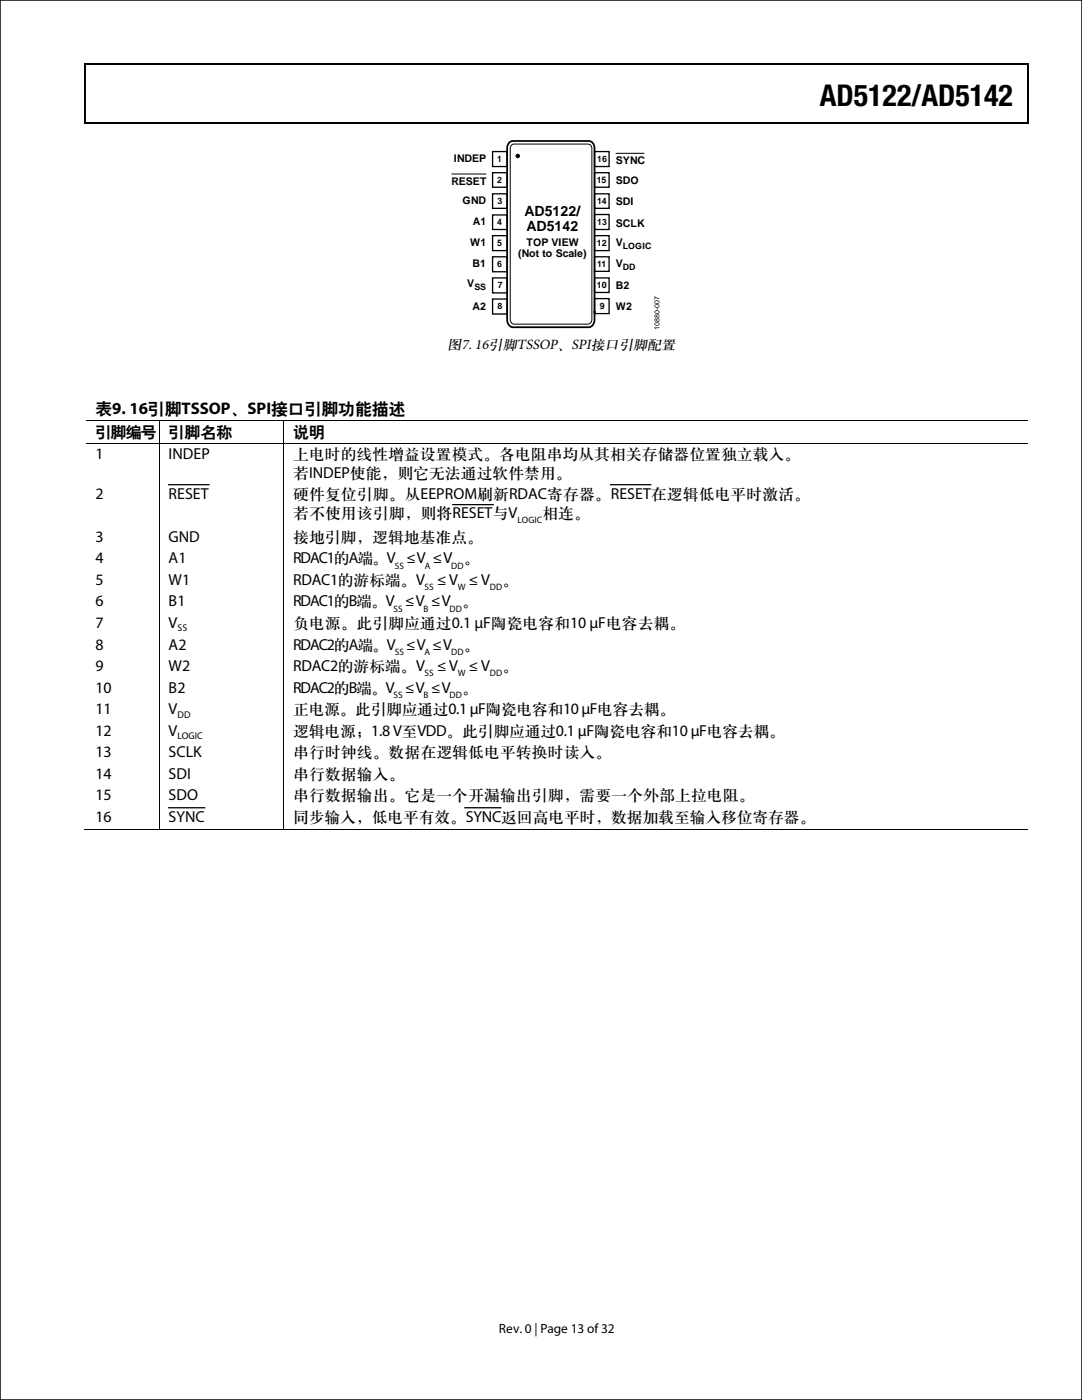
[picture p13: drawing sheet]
<svg xmlns="http://www.w3.org/2000/svg" width="216mm" height="279mm" viewBox="0 0 216 279" stroke-linecap="round" stroke-linejoin="round" font-family="sans-serif">
<defs><g id="words">
<text font-size="6" x="163.6" y="21.2">AD5122/AD5142</text>
<text font-size="3.4" x="19" y="82.6">表9. 16引脚TSSOP、SPI接口引脚功能描述</text>
<g font-size="3.2">
<text x="19" y="87.2">引脚编号</text>
<text x="33.7" y="87.2">引脚名称</text>
<text x="58.5" y="87.2">说明</text>
<text x="19" y="91.7">1</text>
<text x="33.7" y="91.7">INDEP</text>
<text x="58.5" y="91.7">上电时的线性增益设置模式。各电阻串均从其相关存储器位置独立载入。</text>
<text x="58.5" y="95.5">若INDEP使能，则它无法通过软件禁用。</text>
<text x="19" y="99.5">2</text>
<text x="33.7" y="99.6">RESET</text>
<text x="58.5" y="99.5">硬件复位引脚。从EEPROM刷新RDAC寄存器。RESET在逻辑低电平时激活。</text>
<text x="58.5" y="103.3">若不使用该引脚，则将RESET与V</text>
<text x="108.2" y="103.3">相连。</text>
<text x="19" y="108.1">3</text>
<text x="19" y="112.4">4</text>
<text x="33.7" y="108.1">GND</text>
<text x="33.7" y="112.4">A1</text>
<text x="58.5" y="108.1">接地引脚，逻辑地基准点。</text>
<text x="58.5" y="112.4">RDAC1的A端。V ≤ V ≤ V</text>
<text x="92.6" y="112.4">。</text>
<text x="19" y="116.7">5</text>
<text x="33.7" y="116.7">W1</text>
<text x="58.5" y="116.7">RDAC1的游标端。V</text>
<text x="87.2" y="116.7">≤ V ≤ V</text>
<text x="100.2" y="116.7">。</text>
<text x="19" y="121">6</text>
<text x="19" y="125.3">7</text>
<text x="33.7" y="121">B1</text>
<text x="33.7" y="125.3">V</text>
<text x="58.5" y="125.3">负电源。此引脚应通过0.1 µF陶瓷电容和10 µF电容去耦。</text>
<text x="58.5" y="121">RDAC1的B端。V ≤ V ≤ V</text>
<text x="92.2" y="121">。</text>
<text x="19" y="129.6">8</text>
<text x="33.7" y="129.6">A2</text>
<text x="58.5" y="129.6">RDAC2的A端。V ≤ V ≤ V</text>
<text x="92.5" y="129.6">。</text>
<text x="19" y="133.9">9</text>
<text x="33.7" y="133.9">W2</text>
<text x="58.5" y="133.9">RDAC2的游标端。V</text>
<text x="87.2" y="133.9">≤ V ≤ V</text>
<text x="100.2" y="133.9">。</text>
<text x="19" y="138.2">10</text>
<text x="19" y="142.5">11</text>
<text x="33.7" y="142.5">V</text>
<text x="33.7" y="138.2">B2</text>
<text x="58.5" y="142.5">正电源。此引脚应通过0.1 µF陶瓷电容和10 µF电容去耦。</text>
<text x="58.5" y="138.2">RDAC2的B端。V ≤ V ≤ V</text>
<text x="92.2" y="138.2">。</text>
<text x="19" y="146.8">12</text>
<text x="33.7" y="146.8">V</text>
<text x="58.5" y="146.8">逻辑电源；1.8 V至VDD。此引脚应通过0.1 µF陶瓷电容和10 µF电容去耦。</text>
<text x="19" y="151.1">13</text>
<text x="19" y="155.4">14</text>
<text x="33.7" y="151.1">SCLK</text>
<text x="33.7" y="155.4">SDI</text>
<text x="58.5" y="151.1">串行时钟线。数据在逻辑低电平转换时读入。</text>
<text x="58.5" y="155.4">串行数据输入。</text>
<text x="19" y="159.7">15</text>
<text x="33.7" y="159.7">SDO</text>
<text x="58.5" y="159.7">串行数据输出。它是一个开漏输出引脚，需要一个外部上拉电阻。</text>
<text x="19" y="164">16</text>
<text x="33.7" y="164">SYNC</text>
<text x="58.5" y="164">同步输入，低电平有效。SYNC返回高电平时，数据加载至输入移位寄存器。</text>
</g>
<text font-size="2.9" x="89.3" y="69.6">图7. 16引脚TSSOP、SPI接口引脚配置</text>
<g font-size="2.8">
<text x="104.6" y="43.2">AD5122/</text>
<text x="105" y="46">AD5142</text>
</g>
<text font-size="2.7" x="99.6" y="266">Rev. 0 | Page 13 of 32</text>
<g font-size="2.1">
<text x="90.6" y="32.3">INDEP</text>
<text x="122.9" y="32.7">SYNC</text>
<text x="90.1" y="36.8">RESET</text>
<text x="92.3" y="40.7">GND</text>
<text x="122.9" y="36.7">SDO</text>
<text x="122.9" y="41">SDI</text>
<text x="94.4" y="44.8">A1</text>
<text x="122.9" y="45.3">SCLK</text>
<text x="93.8" y="49.1">W1</text>
<text x="94.3" y="53.3">B1</text>
<text x="103.4" y="51.3">(Not to Scale)</text>
<text x="105" y="49.2">TOP VIEW</text>
<text x="122.9" y="49.1">V</text>
<text x="122.9" y="53.4">V</text>
<text x="93.2" y="57.4">V</text>
<text x="122.9" y="57.7">B2</text>
<text x="94.3" y="61.9">A2</text>
<text x="122.9" y="61.9">W2</text>
</g>
<g font-size="1.9">
<text x="103.2" y="104.4">LOGIC</text>
<text x="78.8" y="113.5">SS</text>
<text x="84.8" y="113.5">A</text>
<text x="90" y="113.5">DD</text>
<text x="84.7" y="117.8">SS</text>
<text x="91.4" y="117.8">W</text>
<text x="97.7" y="117.8">DD</text>
<text x="78.5" y="122.1">SS</text>
<text x="84.5" y="122.1">B</text>
<text x="89.7" y="122.1">DD</text>
<text x="35.4" y="126">SS</text>
<text x="78.8" y="130.7">SS</text>
<text x="84.7" y="130.7">A</text>
<text x="90" y="130.7">DD</text>
<text x="84.7" y="135">SS</text>
<text x="91.4" y="135">W</text>
<text x="97.7" y="135">DD</text>
<text x="35.4" y="143.2">DD</text>
<text x="78.5" y="139.3">SS</text>
<text x="84.5" y="139.3">B</text>
<text x="89.7" y="139.3">DD</text>
<text x="35.4" y="147.5">LOGIC</text>
</g>
<g font-size="1.8">
<text x="99.2" y="32.3">1</text>
<text x="119.2" y="32.4">16</text>
<text x="99.2" y="36.6">2</text>
<text x="99.3" y="40.7">3</text>
<text x="119.1" y="36.6">15</text>
<text x="119.1" y="40.8">14</text>
<text x="99.2" y="44.9">4</text>
<text x="119.2" y="44.9">13</text>
<text x="99.2" y="49.2">5</text>
<text x="99.2" y="53.3">6</text>
<text x="119.1" y="49.1">12</text>
<text x="119.1" y="53.4">11</text>
<text x="124.3" y="49.6">LOGIC</text>
<text x="124.3" y="53.9">DD</text>
<text x="94.7" y="57.9">SS</text>
<text x="99.3" y="57.5">7</text>
<text x="119.1" y="57.5">10</text>
<text x="99.2" y="61.7">8</text>
<text x="119.7" y="61.7">9</text>
</g>
<text font-size="1.4" x="131.6" y="65.9" transform="rotate(-90 131.6 65.9)">10880-007</text>
</g></defs>
<g fill="#000">
<path d="M16.9 12.7h.2v1h-.2zM205.1 12.7h.2v1h-.2zM205.1 12.7h.2v.3h-.2zM82.3 24.4h.2v.3h-.2zM205.1 24.4h.2v.3h-.2zM31.7 83.8h.1v.2h-.1zM31.7 88.3h.1v.2h-.1zM56.5 83.8h.2v.2h-.2zM56.5 88.3h.2v.2h-.2zM31.7 165.5h.1v.2h-.1zM56.5 165.5h.2v.2h-.2z"/>
<circle cx="103.3" cy="31.1" r=".35"/>
</g>
<g fill="none" stroke="#000" stroke-width=".2">
<path d="M90.1 34.7h7M102 29l.5-.2h14.8a.81 .81 0 0 1 .8 .8v32.5a3.7 3.7 0 0 1-.2 2.3l-.6 .3h-14.8a.9 .9 0 0 1-.7-1v-34.1zM122.9 30.6h5.7M17.1 83.9h14.6M17.1 88.4h14.6M31.8 84v4.3M31.8 88.5v77M31.8 83.9h24.7M31.8 88.4h24.7M56.6 84v4.3M56.6 88.5v77M56.7 83.9h148.4"/>
<path d="M56.7 88.4h148.4M16.9 165.6h14.8M31.8 165.6h24.7M56.7 165.6h148.4"/>
<circle cx="103.3" cy="31.1" r=".35"/>
</g>
<g fill="none" stroke="#000" stroke-width=".26">
<path d="M98.3 30.2h2.9v3h-2.9zM98.3 34.5h2.9v2.9h-2.9zM98.3 38.7h2.9v2.9h-2.9zM118.6 30.2h2.9v3h-2.9zM118.6 34.5h2.9v2.9h-2.9zM118.6 38.7h2.9v2.9h-2.9zM98.3 42.9h2.9v2.9h-2.9zM98.3 47h2.9v3h-2.9zM98.3 51.2h2.9v3h-2.9zM98.3 55.5h2.9v3h-2.9zM98.3 59.7h2.9v3h-2.9zM118.6 42.8h2.9v3h-2.9z"/>
<path d="M118.6 47h2.9v3h-2.9zM118.6 51.2h2.9v2.9h-2.9zM118.6 55.5h2.9v2.9h-2.9zM118.6 59.6h2.9v3h-2.9z"/>
</g>
<path d="M118.6 62.1a4 4 0 0 1-.4 2.9l-.7 .3h-15.2a1.6 1.6 0 0 1-1.1-2v-33.8a1.33 1.33 0 0 1 1.1-1.4h15.2a1.27 1.27 0 0 1 1.1 1.4v32.9" fill="none" stroke="#000" stroke-width=".35"/>
<path d="M16.9 12.8h188.2M17 13.7v11M205.2 13.7v11M16.9 24.5h188.2M33.7 96.7h8M121.8 96.7h8M90.4 100.7h8M33.7 161.2h7.2M92.8 161.2h7.2" fill="none" stroke="#000" stroke-width=".25"/>
<path d="M16.9 12.7h.2v1h-.2z" fill="#070001"/>
<path d="M16.9 12.8h188.2" fill="none" stroke="#070001" stroke-width=".25"/>
<g fill="#070001">
<path d="M205.1 12.7h.2v1h-.2z"/>
<path d="M205.1 12.7h.2v.3h-.2z"/>
</g>
<path d="M17 13.7v11M205.2 13.7v11M16.9 24.5h188.2" fill="none" stroke="#070001" stroke-width=".25"/>
<path d="M205.1 24.4h.2v.3h-.2z" fill="#070001"/>
<path d="M0 0h215.9v279.4h-215.9z" fill="none" stroke="#000" stroke-width=".2"/>
<use href="#words"/>
</svg>
